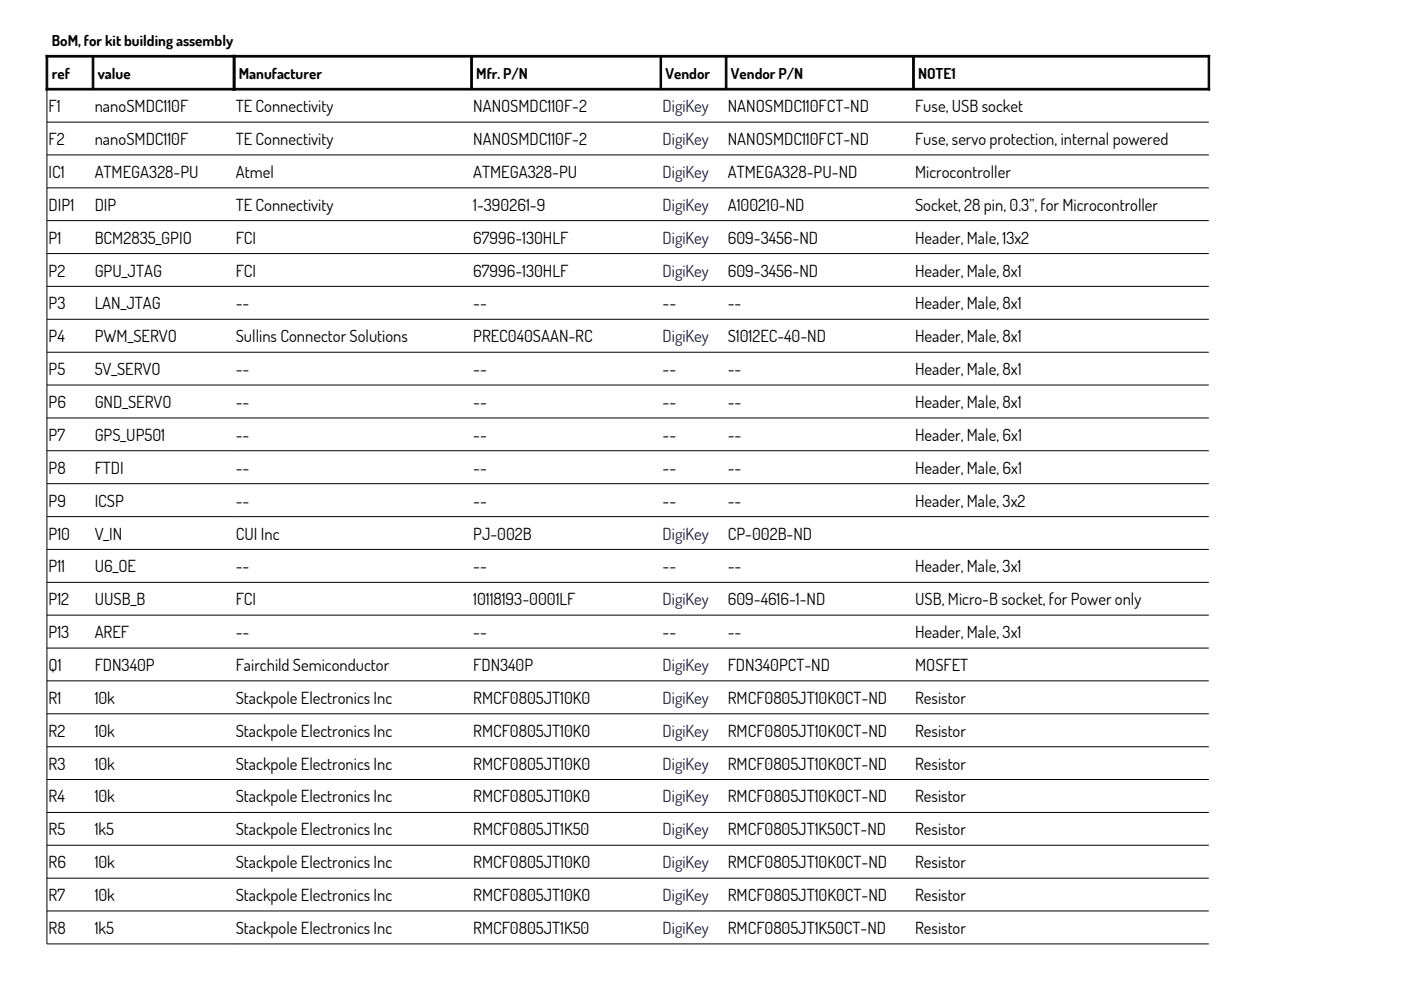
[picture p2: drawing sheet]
<svg xmlns="http://www.w3.org/2000/svg" width="297mm" height="210mm" viewBox="0 0 297 210" stroke-linecap="round" stroke-linejoin="round" font-family="sans-serif">
<defs><g id="words">
<g font-size="3.5">
<text x="10.3" y="23.8">F1</text>
<text x="20.1" y="23.8">nanoSMDC110F</text>
<text x="50" y="23.8">TE Connectivity</text>
<text x="100.3" y="23.8">NANOSMDC110F-2</text>
<text x="154.3" y="23.8">NANOSMDC110FCT-ND</text>
<text x="194" y="23.8">Fuse, USB socket</text>
<text x="10.3" y="30.8">F2</text>
<text x="20.1" y="30.8">nanoSMDC110F</text>
<text x="50" y="30.8">TE Connectivity</text>
<text x="100.3" y="30.8">NANOSMDC110F-2</text>
<text x="154.3" y="30.8">NANOSMDC110FCT-ND</text>
<text x="194" y="30.8">Fuse, servo protection, internal powered</text>
<text x="10.3" y="37.7">IC1</text>
<text x="20.1" y="37.7">ATMEGA328-PU</text>
<text x="50" y="37.7">Atmel</text>
<text x="100.3" y="37.7">ATMEGA328-PU</text>
<text x="154.3" y="37.7">ATMEGA328-PU-ND</text>
<text x="194" y="37.7">Microcontroller</text>
<text x="10.3" y="44.7">DIP1</text>
<text x="20.1" y="44.7">DIP</text>
<text x="50" y="44.7">TE Connectivity</text>
<text x="100.3" y="44.7">1-390261-9</text>
<text x="154.3" y="44.7">A100210-ND</text>
<text x="194" y="44.7">Socket, 28 pin, 0.3”, for Microcontroller</text>
<text x="10.3" y="51.7">P1</text>
<text x="20.1" y="51.7">BCM2835_GPIO</text>
<text x="50" y="51.7">FCI</text>
<text x="100.3" y="51.7">67996-130HLF</text>
<text x="154.3" y="51.7">609-3456-ND</text>
<text x="194" y="51.7">Header, Male, 13x2</text>
<text x="10.3" y="58.6">P2</text>
<text x="20.1" y="58.6">GPU_JTAG</text>
<text x="50" y="58.6">FCI</text>
<text x="100.3" y="58.6">67996-130HLF</text>
<text x="154.3" y="58.6">609-3456-ND</text>
<text x="194" y="58.6">Header, Male, 8x1</text>
<text x="10.3" y="65.6">P3</text>
<text x="20.1" y="65.6">LAN_JTAG</text>
<text x="50" y="65.6">--</text>
<text x="100.3" y="65.6">--</text>
<text x="140.5" y="65.6">--</text>
<text x="154.3" y="65.6">--</text>
<text x="194" y="65.6">Header, Male, 8x1</text>
<text x="10.3" y="72.6">P4</text>
<text x="20.1" y="72.6">PWM_SERVO</text>
<text x="50" y="72.6">Sullins Connector Solutions</text>
<text x="100.3" y="72.6">PREC040SAAN-RC</text>
<text x="154.3" y="72.6">S1012EC-40-ND</text>
<text x="194" y="72.6">Header, Male, 8x1</text>
<text x="10.3" y="79.6">P5</text>
<text x="20.1" y="79.6">5V_SERVO</text>
<text x="50" y="79.6">--</text>
<text x="100.3" y="79.6">--</text>
<text x="140.5" y="79.6">--</text>
<text x="154.3" y="79.6">--</text>
<text x="194" y="79.6">Header, Male, 8x1</text>
<text x="10.3" y="86.5">P6</text>
<text x="20.1" y="86.5">GND_SERVO</text>
<text x="50" y="86.5">--</text>
<text x="100.3" y="86.5">--</text>
<text x="140.5" y="86.5">--</text>
<text x="154.3" y="86.5">--</text>
<text x="194" y="86.5">Header, Male, 8x1</text>
<text x="10.3" y="93.5">P7</text>
<text x="20.1" y="93.5">GPS_UP501</text>
<text x="50" y="93.5">--</text>
<text x="100.3" y="93.5">--</text>
<text x="140.5" y="93.5">--</text>
<text x="154.3" y="93.5">--</text>
<text x="194" y="93.5">Header, Male, 6x1</text>
<text x="10.3" y="100.5">P8</text>
<text x="20.1" y="100.5">FTDI</text>
<text x="50" y="100.5">--</text>
<text x="100.3" y="100.5">--</text>
<text x="140.5" y="100.5">--</text>
<text x="154.3" y="100.5">--</text>
<text x="194" y="100.5">Header, Male, 6x1</text>
<text x="10.3" y="107.4">P9</text>
<text x="20.1" y="107.4">ICSP</text>
<text x="50" y="107.4">--</text>
<text x="100.3" y="107.4">--</text>
<text x="140.5" y="107.4">--</text>
<text x="154.3" y="107.4">--</text>
<text x="194" y="107.4">Header, Male, 3x2</text>
<text x="10.3" y="114.4">P10</text>
<text x="20.1" y="114.4">V_IN</text>
<text x="50" y="114.4">CUI Inc</text>
<text x="100.3" y="114.4">PJ-002B</text>
<text x="154.3" y="114.4">CP-002B-ND</text>
<text x="10.3" y="121.4">P11</text>
<text x="20.1" y="121.4">U6_OE</text>
<text x="50" y="121.4">--</text>
<text x="100.3" y="121.4">--</text>
<text x="140.5" y="121.4">--</text>
<text x="154.3" y="121.4">--</text>
<text x="194" y="121.4">Header, Male, 3x1</text>
<text x="10.3" y="128.3">P12</text>
<text x="20.1" y="128.3">UUSB_B</text>
<text x="50" y="128.3">FCI</text>
<text x="100.3" y="128.3">10118193-0001LF</text>
<text x="154.3" y="128.3">609-4616-1-ND</text>
<text x="194" y="128.3">USB, Micro-B socket, for Power only</text>
<text x="10.3" y="135.3">P13</text>
<text x="20.1" y="135.3">AREF</text>
<text x="50" y="135.3">--</text>
<text x="100.3" y="135.3">--</text>
<text x="140.5" y="135.3">--</text>
<text x="154.3" y="135.3">--</text>
<text x="194" y="135.3">Header, Male, 3x1</text>
<text x="10.3" y="142.3">Q1</text>
<text x="20.1" y="142.3">FDN340P</text>
<text x="50" y="142.3">Fairchild Semiconductor</text>
<text x="100.3" y="142.3">FDN340P</text>
<text x="154.3" y="142.3">FDN340PCT-ND</text>
<text x="194" y="142.3">MOSFET</text>
<text x="10.3" y="149.3">R1</text>
<text x="20.1" y="149.3">10k</text>
<text x="50" y="149.3">Stackpole Electronics Inc</text>
<text x="100.3" y="149.3">RMCF0805JT10K0</text>
<text x="154.3" y="149.3">RMCF0805JT10K0CT-ND</text>
<text x="194" y="149.3">Resistor</text>
<text x="10.3" y="156.2">R2</text>
<text x="20.1" y="156.2">10k</text>
<text x="50" y="156.2">Stackpole Electronics Inc</text>
<text x="100.3" y="156.2">RMCF0805JT10K0</text>
<text x="154.3" y="156.2">RMCF0805JT10K0CT-ND</text>
<text x="194" y="156.2">Resistor</text>
<text x="10.3" y="163.2">R3</text>
<text x="20.1" y="163.2">10k</text>
<text x="50" y="163.2">Stackpole Electronics Inc</text>
<text x="100.3" y="163.2">RMCF0805JT10K0</text>
<text x="154.3" y="163.2">RMCF0805JT10K0CT-ND</text>
<text x="194" y="163.2">Resistor</text>
<text x="10.3" y="170.1">R4</text>
<text x="20.1" y="170.1">10k</text>
<text x="50" y="170.1">Stackpole Electronics Inc</text>
<text x="100.3" y="170.1">RMCF0805JT10K0</text>
<text x="154.3" y="170.1">RMCF0805JT10K0CT-ND</text>
<text x="194" y="170.1">Resistor</text>
<text x="10.3" y="177.1">R5</text>
<text x="20.1" y="177.1">1k5</text>
<text x="50" y="177.1">Stackpole Electronics Inc</text>
<text x="100.3" y="177.1">RMCF0805JT1K50</text>
<text x="154.3" y="177.1">RMCF0805JT1K50CT-ND</text>
<text x="194" y="177.1">Resistor</text>
<text x="10.3" y="184.1">R6</text>
<text x="20.1" y="184.1">10k</text>
<text x="50" y="184.1">Stackpole Electronics Inc</text>
<text x="100.3" y="184.1">RMCF0805JT10K0</text>
<text x="154.3" y="184.1">RMCF0805JT10K0CT-ND</text>
<text x="194" y="184.1">Resistor</text>
<text x="10.3" y="191.1">R7</text>
<text x="20.1" y="191.1">10k</text>
<text x="50" y="191.1">Stackpole Electronics Inc</text>
<text x="100.3" y="191.1">RMCF0805JT10K0</text>
<text x="154.3" y="191.1">RMCF0805JT10K0CT-ND</text>
<text x="194" y="191.1">Resistor</text>
<text x="10.3" y="198">R8</text>
<text x="20.1" y="198">1k5</text>
<text x="50" y="198">Stackpole Electronics Inc</text>
<text x="100.3" y="198">RMCF0805JT1K50</text>
<text x="154.3" y="198">RMCF0805JT1K50CT-ND</text>
<text x="194" y="198">Resistor</text>
</g>
<g font-size="3.5" fill="#000080">
<text x="140.5" y="23.8">DigiKey</text>
<text x="140.5" y="30.8">DigiKey</text>
<text x="140.5" y="37.7">DigiKey</text>
<text x="140.5" y="44.7">DigiKey</text>
<text x="140.5" y="51.7">DigiKey</text>
<text x="140.5" y="58.6">DigiKey</text>
<text x="140.5" y="72.6">DigiKey</text>
<text x="140.5" y="114.4">DigiKey</text>
<text x="140.5" y="128.3">DigiKey</text>
<text x="140.5" y="142.3">DigiKey</text>
<text x="140.5" y="149.3">DigiKey</text>
<text x="140.5" y="156.2">DigiKey</text>
<text x="140.5" y="163.2">DigiKey</text>
<text x="140.5" y="170.1">DigiKey</text>
<text x="140.5" y="177.1">DigiKey</text>
<text x="140.5" y="184.1">DigiKey</text>
<text x="140.5" y="191.1">DigiKey</text>
<text x="140.5" y="198">DigiKey</text>
</g>
<g font-size="3.2">
<text x="11" y="9.7">BoM, for kit building assembly</text>
<text x="11" y="16.7">ref</text>
<text x="20.7" y="16.7">value</text>
<text x="50.6" y="16.7">Manufacturer</text>
<text x="101" y="16.7">Mfr. P/N</text>
<text x="141.1" y="16.7">Vendor</text>
<text x="155" y="16.7">Vendor P/N</text>
<text x="194.7" y="16.7">NOTE1</text>
</g>
</g></defs>
<g fill="#000" stroke="#000" stroke-width=".21">
<path d="M9.8 11.7h40v.4h-40z" fill-rule="evenodd"/>
<path d="M9.8 18.7h40v.4h-40z" fill-rule="evenodd"/>
<path d="M9.8 11.7h.3v7.4h-.3z" fill-rule="evenodd"/>
<path d="M19.5 12.1h.4v6.6h-.4z" fill-rule="evenodd"/>
<path d="M49.5 11.7h207v.4h-207z" fill-rule="evenodd"/>
<path d="M49.5 18.7h207v.4h-207z" fill-rule="evenodd"/>
<path d="M49.5 11.7h.3v7.4h-.3z" fill-rule="evenodd"/>
<path d="M49.5 11.7h.3v7.4h-.3z" fill-rule="evenodd"/>
<path d="M99.8 12.1h.4v6.6h-.4z" fill-rule="evenodd"/>
<path d="M139.9 12.1h.4v6.6h-.4z" fill-rule="evenodd"/>
<path d="M153.8 12.1h.3v6.6h-.3z" fill-rule="evenodd"/>
<path d="M193.5 12.1h.4v6.6h-.4z" fill-rule="evenodd"/>
<path d="M256.2 11.7h.3v7.4h-.3z" fill-rule="evenodd"/>
</g>
<g fill="none" stroke="#000" stroke-width=".21">
<path d="M256.3 18.9h-246.4v181.2h246.4M9.9 25.9h246.4M9.9 32.8h246.4M9.9 39.8h246.4M9.9 46.8h246.4M9.9 53.8h246.4M9.9 60.7h246.4M9.9 67.7h246.4M9.9 74.7h246.4M9.9 81.6h246.4M9.9 88.6h246.4M9.9 95.6h246.4"/>
<path d="M9.9 102.6h246.4M9.9 109.5h246.4M9.9 116.5h246.4M9.9 123.5h246.4M9.9 130.4h246.4M9.9 137.4h246.4M9.9 144.4h246.4M9.9 151.3h246.4M9.9 158.3h246.4M9.9 165.3h246.4M9.9 172.3h246.4M9.9 179.2h246.4"/>
<path d="M9.9 186.2h246.4M9.9 193.1h246.4"/>
</g>
<use href="#words"/>
</svg>
